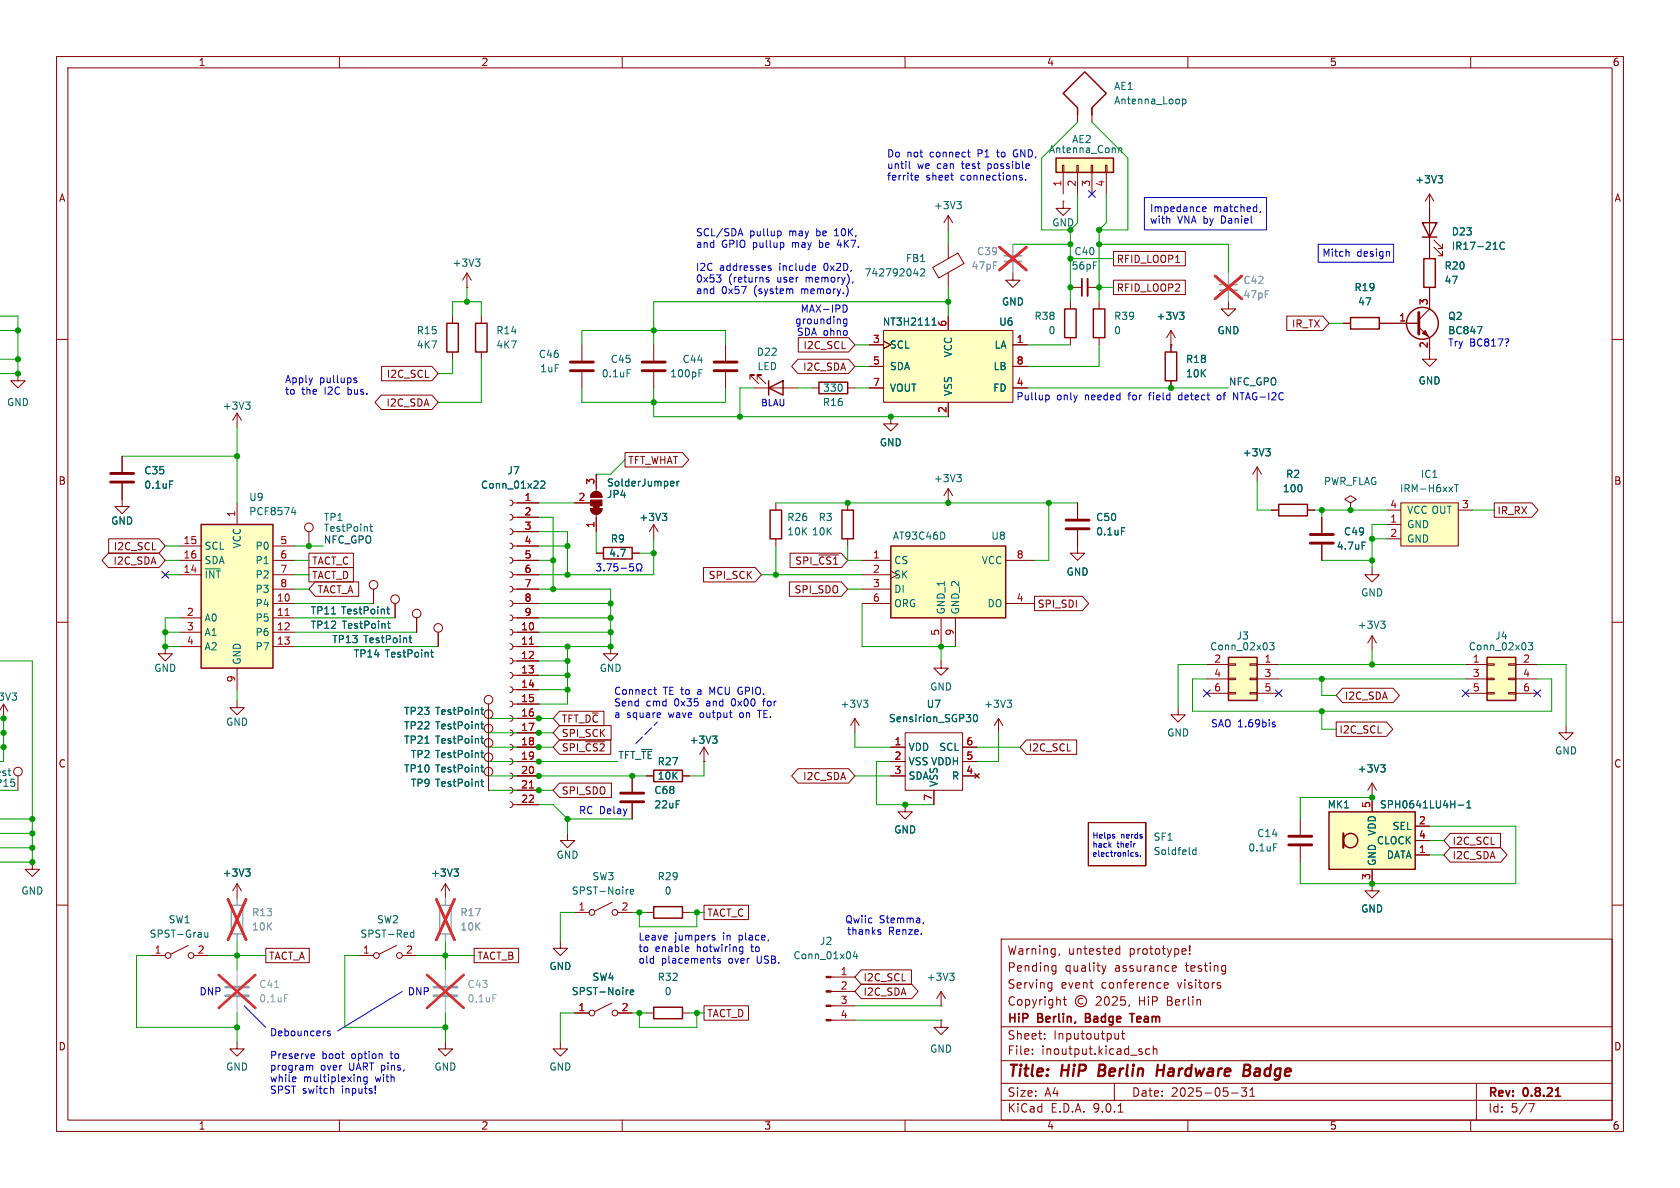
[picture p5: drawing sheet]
<svg xmlns="http://www.w3.org/2000/svg" width="297mm" height="210mm" viewBox="0 0 297 210" stroke-linecap="round" stroke-linejoin="round" font-family="sans-serif">
<defs><g id="words">
<g font-size="2.8" fill="#840000">
<text x="178" y="190.9">Title:</text>
<text x="187.7" y="190.9">HiP</text>
<text x="195" y="190.9">Berlin</text>
<text x="206.1" y="190.9">Hardware</text>
<text x="222.2" y="190.9">Badge</text>
</g>
<g font-size="2.1" fill="#840000">
<text x="178" y="172">Pending</text>
<text x="178" y="169">Warning,</text>
<text x="188.2" y="172">quality</text>
<text x="188.8" y="169">untested</text>
<text x="197.1" y="172">assurance</text>
<text x="199.7" y="169">prototype!</text>
<text x="209.8" y="172">testing</text>
<text x="178" y="178">Copyright</text>
<text x="178" y="175">Serving</text>
<text x="187.5" y="175">event</text>
<text x="194.7" y="175">conference</text>
<text x="201.5" y="178">HiP</text>
<text x="206.6" y="178">Berlin</text>
<text x="208.3" y="175">visitors</text>
<text x="178" y="184">Sheet:</text>
<text x="178" y="181.2">HiP</text>
<text x="183.5" y="181.2">Berlin,</text>
<text x="186.2" y="184">Inputoutput</text>
<text x="192.6" y="181.2">Badge</text>
<text x="201.2" y="181.2">Team</text>
<text x="178" y="186.7">File:</text>
<text x="184.1" y="186.7">inoutput.kicad_sch</text>
<text x="178" y="196.9">KiCad</text>
<text x="178" y="194.1">Size:</text>
<text x="184.7" y="194.1">A4</text>
<text x="185.7" y="196.9">E.D.A.</text>
<text x="193.3" y="196.9">9.0.1</text>
<text x="200" y="194.1">Date:</text>
<text x="207" y="194.1">2025-05-31</text>
<text x="263" y="194.3">Rev:</text>
<text x="263" y="196.9">Id:</text>
<text x="267.1" y="196.9">5/7</text>
<text x="269.4" y="194.3">0.8.21</text>
</g>
<g font-size="1.8" fill="#840000">
<text x="35" y="11.9">1</text>
<text x="85" y="11.9">2</text>
<text x="135" y="11.9">3</text>
<text x="185" y="11.9">4</text>
<text x="235" y="11.9">5</text>
<text x="285" y="11.9">6</text>
<text x="10.3" y="35.9">A</text>
<text x="285.3" y="35.9">A</text>
<text x="197.3" y="46.7">RFID_LOOP1</text>
<text x="197.3" y="51.8">RFID_LOOP2</text>
<text x="228.3" y="58.1">IR_TX</text>
<text x="141.9" y="65.7">I2C_SDA</text>
<text x="141.9" y="61.9">I2C_SCL</text>
<text x="68.3" y="67">I2C_SCL</text>
<text x="68.2" y="72.1">I2C_SDA</text>
<text x="111" y="82.2">TFT_WHAT</text>
<text x="10.3" y="85.9">B</text>
<text x="285.3" y="85.9">B</text>
<text x="264.6" y="91.1">IR_RX</text>
<text x="20" y="100">I2C_SDA</text>
<text x="20" y="97.5">I2C_SCL</text>
<text x="55.1" y="100">TACT_C</text>
<text x="140.5" y="100">SPI_~{CS1}</text>
<text x="55.1" y="102.6">TACT_D</text>
<text x="56" y="105.1">TACT_A</text>
<text x="125.2" y="102.6">SPI_SCK</text>
<text x="140.4" y="105.1">SPI_SDO</text>
<text x="183.4" y="107.6">SPI_SDI</text>
<text x="237.6" y="123.9">I2C_SDA</text>
<text x="99.2" y="128">TFT_D~{C}</text>
<text x="99.2" y="130.5">SPI_SCK</text>
<text x="236.7" y="129.9">I2C_SCL</text>
<text x="10.3" y="135.9">C</text>
<text x="99.2" y="133">SPI_~{CS2}</text>
<text x="181.8" y="133">I2C_SCL</text>
<text x="285.3" y="135.9">C</text>
<text x="99.2" y="140.7">SPI_SDO</text>
<text x="141.9" y="138.1">I2C_SDA</text>
<text x="256.7" y="149.5">I2C_SCL</text>
<text x="256.7" y="152.1">I2C_SDA</text>
<text x="124.9" y="162.2">TACT_C</text>
<text x="47.5" y="169.9">TACT_A</text>
<text x="84.3" y="169.9">TACT_B</text>
<text x="152.6" y="173.7">I2C_SCL</text>
<text x="152.6" y="176.2">I2C_SDA</text>
<text x="10.3" y="185.9">D</text>
<text x="124.9" y="180">TACT_D</text>
<text x="285.3" y="185.9">D</text>
<text x="35" y="199.9">1</text>
<text x="85" y="199.9">2</text>
<text x="135" y="199.9">3</text>
<text x="185" y="199.9">4</text>
<text x="235" y="199.9">5</text>
<text x="285" y="199.9">6</text>
</g>
<g font-size="1.8" fill="#006464">
<text x="196.9" y="16.1">AE1</text>
<text x="196.9" y="18.6">Antenna_Loop</text>
<text x="185.3" y="27.3">Antenna_Conn</text>
<text x="189.4" y="25.5">AE2</text>
<text x="250.1" y="32.6">+3V3</text>
<text x="165" y="37.2">+3V3</text>
<text x="185.9" y="40.2">GND</text>
<text x="256.6" y="41.8">D23</text>
<text x="79.9" y="47.3">+3V3</text>
<text x="160" y="46.5">FB1</text>
<text x="189.3" y="47.9">56pF</text>
<text x="189.8" y="45.3">C40</text>
<text x="255.3" y="47.9">R20</text>
<text x="256.6" y="44.4">IR17-21C</text>
<text x="152.7" y="49.1">742792042</text>
<text x="239.4" y="51.7">R19</text>
<text x="255.3" y="50.4">47</text>
<text x="73.6" y="59.3">R15</text>
<text x="87.6" y="59.3">R14</text>
<text x="156" y="57.8">NT3H2111</text>
<text x="176.5" y="57.8">U6</text>
<text x="177" y="54.2">GND</text>
<text x="182.8" y="56.7">R38</text>
<text x="185.3" y="59.3">0</text>
<text x="196.9" y="59.3">0</text>
<text x="196.9" y="56.7">R39</text>
<text x="204.4" y="56.7">+3V3</text>
<text x="215.1" y="59.3">GND</text>
<text x="240" y="54.2">47</text>
<text x="255.9" y="56.7">Q2</text>
<text x="255.9" y="59.3">BC847</text>
<text x="73.6" y="61.8">4K7</text>
<text x="87.6" y="61.8">4K7</text>
<text x="95.2" y="63.5">C46</text>
<text x="107.9" y="64.4">C45</text>
<text x="120.6" y="64.4">C44</text>
<text x="133.7" y="63.1">D22</text>
<text x="133.8" y="65.6">LED</text>
<text x="157.2" y="61.8">SCL</text>
<text x="157.2" y="65.6">SDA</text>
<text x="168.5" y="63.3" transform="rotate(-90 168.5 63.3)">VCC</text>
<text x="175.6" y="65.6">LB</text>
<text x="175.7" y="61.8">LA</text>
<text x="209.6" y="64.4">R18</text>
<text x="1.1" y="72">GND</text>
<text x="95.4" y="66">1uF</text>
<text x="106.3" y="66.9">0.1uF</text>
<text x="118.4" y="66.9">100pF</text>
<text x="145.4" y="72">R16</text>
<text x="145.4" y="69.4">330</text>
<text x="157.2" y="69.4">VOUT</text>
<text x="168.5" y="70.1" transform="rotate(-90 168.5 70.1)">VSS</text>
<text x="175.5" y="69.4">FD</text>
<text x="209.6" y="66.9">10K</text>
<text x="250.7" y="68.2">GND</text>
<text x="39.3" y="72.6">+3V3</text>
<text x="155.4" y="79.1">GND</text>
<text x="219.6" y="80.9">+3V3</text>
<text x="25.4" y="84">C35</text>
<text x="25.4" y="86.6">0.1uF</text>
<text x="44" y="88.7">U9</text>
<text x="84.9" y="86.6">Conn_01x22</text>
<text x="89.6" y="84">J7</text>
<text x="107.2" y="88.2">JP4</text>
<text x="107.2" y="86.2">SolderJumper</text>
<text x="165" y="85.4">+3V3</text>
<text x="226.7" y="87.2">100</text>
<text x="227.3" y="84.7">R2</text>
<text x="233.9" y="86">PWR_FLAG</text>
<text x="247.4" y="87.2">IRM-H6xxT</text>
<text x="251.1" y="84.7">IC1</text>
<text x="19.6" y="92.9">GND</text>
<text x="44" y="91.3">PCF8574</text>
<text x="57.2" y="92.3">TP1</text>
<text x="112.9" y="92.3">+3V3</text>
<text x="139.1" y="92.3">R26</text>
<text x="139.1" y="94.8">10K 10K</text>
<text x="144.6" y="92.3">R3</text>
<text x="157.7" y="95.6">AT93C46D</text>
<text x="175.2" y="95.6">U8</text>
<text x="193.7" y="92.3">C50</text>
<text x="193.7" y="94.8">0.1uF</text>
<text x="237.5" y="94.8">C49</text>
<text x="248.7" y="91">VCC OUT</text>
<text x="248.7" y="93.6">GND</text>
<text x="36.1" y="97.4">SCL</text>
<text x="36.1" y="99.9">SDA</text>
<text x="42.8" y="97" transform="rotate(-90 42.8 97)">VCC</text>
<text x="45.1" y="97.4">P0</text>
<text x="45.1" y="99.9">P1</text>
<text x="107.6" y="98.7">4.7</text>
<text x="107.9" y="96.1">R9</text>
<text x="158" y="99.9">CS</text>
<text x="173.5" y="99.9">VCC</text>
<text x="188.5" y="102">GND</text>
<text x="236.2" y="97.4">4.7uF</text>
<text x="248.7" y="96.1">GND</text>
<text x="36.1" y="102.5">~{INT}</text>
<text x="45.1" y="102.5">P2</text>
<text x="45.1" y="105">P3</text>
<text x="45.1" y="107.5">P4</text>
<text x="158" y="102.5">SK</text>
<text x="158" y="105">DI</text>
<text x="158" y="107.5">ORG</text>
<text x="174.5" y="107.5">DO</text>
<text x="240.5" y="105.6">GND</text>
<text x="36.1" y="110.1">A0</text>
<text x="36.1" y="112.6">A1</text>
<text x="45.1" y="110.1">P5</text>
<text x="45.1" y="112.6">P6</text>
<text x="54.8" y="108.8">TP11 TestPoint</text>
<text x="54.8" y="111.4">TP12</text>
<text x="58.6" y="113.9">TP13</text>
<text x="60.3" y="111.4">TestPoint</text>
<text x="64.1" y="113.9">TestPoint</text>
<text x="167.2" y="108.7" transform="rotate(-90 167.2 108.7)">GND_1</text>
<text x="169.8" y="108.7" transform="rotate(-90 169.8 108.7)">GND_2</text>
<text x="218.5" y="113.3">J3</text>
<text x="239.9" y="111.4">+3V3</text>
<text x="264.2" y="113.3">J4</text>
<text x="27.2" y="119">GND</text>
<text x="36.1" y="115.2">A2</text>
<text x="42.8" y="117.6" transform="rotate(-90 42.8 117.6)">GND</text>
<text x="45.1" y="115.2">P7</text>
<text x="62.4" y="116.4">TP14</text>
<text x="67.9" y="116.4">TestPoint</text>
<text x="105.9" y="119">GND</text>
<text x="213.8" y="115.2">Conn_02x03</text>
<text x="259.6" y="115.2">Conn_02x03</text>
<text x="-1" y="124.1">3V3</text>
<text x="148.5" y="125.3">+3V3</text>
<text x="163.7" y="125.3">U7</text>
<text x="164.3" y="122.3">GND</text>
<text x="173.9" y="125.3">+3V3</text>
<text x="39.9" y="128.5">GND</text>
<text x="71.3" y="129.1">TP22</text>
<text x="71.3" y="126.6">TP23</text>
<text x="71.3" y="131.7">TP21</text>
<text x="76.8" y="129.1">TestPoint</text>
<text x="76.8" y="126.6">TestPoint</text>
<text x="76.8" y="131.7">TestPoint</text>
<text x="121.8" y="131.7">+3V3</text>
<text x="157" y="127.9">Sensirion_SGP30</text>
<text x="206.2" y="130.4">GND</text>
<text x="-.8" y="137.4">est</text>
<text x="71.3" y="136.8">TP10</text>
<text x="72.5" y="134.2">TP2 TestPoint</text>
<text x="76.8" y="136.8">TestPoint</text>
<text x="116.2" y="135.5">R27</text>
<text x="160.5" y="132.9">VDD</text>
<text x="160.5" y="135.5">VSS VDDH</text>
<text x="166" y="132.9">SCL</text>
<text x="239.9" y="136.8">+3V3</text>
<text x="274.8" y="133.6">GND</text>
<text x="-.8" y="139.3">P15</text>
<text x="72.5" y="139.3">TP9 TestPoint</text>
<text x="115.6" y="140.6">C68</text>
<text x="115.6" y="143.1">22uF</text>
<text x="116.2" y="138">10K</text>
<text x="160.5" y="138">SDA</text>
<text x="166" y="139.2" transform="rotate(-90 166 139.2)">VSS</text>
<text x="168.2" y="138">R</text>
<text x="234.6" y="143.1">MK1</text>
<text x="243.8" y="143.1">SPH0641LU4H-1</text>
<text x="158" y="147.5">GND</text>
<text x="203.8" y="148.8">SF1</text>
<text x="222.2" y="148.2">C14</text>
<text x="243.3" y="149.5">CLOCK</text>
<text x="243.4" y="147.8" transform="rotate(-90 243.4 147.8)">VDD</text>
<text x="246.1" y="146.9">SEL</text>
<text x="39.3" y="155.2">+3V3</text>
<text x="76.1" y="155.2">+3V3</text>
<text x="98.3" y="152">GND</text>
<text x="104.6" y="155.8">SW3</text>
<text x="116.2" y="155.8">R29</text>
<text x="203.8" y="151.4">Soldfeld</text>
<text x="220.6" y="150.7">0.1uF</text>
<text x="243.4" y="153.2" transform="rotate(-90 243.4 153.2)">GND</text>
<text x="245.1" y="152">DATA</text>
<text x="3.7" y="158.3">GND</text>
<text x="101" y="158.3">SPST-Noire</text>
<text x="117.4" y="158.3">0</text>
<text x="240.5" y="161.5">GND</text>
<text x="26.4" y="166">SPST-Grau</text>
<text x="29.7" y="163.4">SW1</text>
<text x="63.6" y="166">SPST-Red</text>
<text x="66.5" y="163.4">SW2</text>
<text x="144.9" y="167.2">J2</text>
<text x="97" y="171.7">GND</text>
<text x="104.6" y="173.6">SW4</text>
<text x="116.2" y="173.6">R32</text>
<text x="140.2" y="169.8">Conn_01x04</text>
<text x="163.7" y="173.6">+3V3</text>
<text x="101" y="176.1">SPST-Noire</text>
<text x="117.4" y="176.1">0</text>
<text x="39.9" y="189.5">GND</text>
<text x="76.7" y="189.5">GND</text>
<text x="97" y="189.5">GND</text>
<text x="164.3" y="186.3">GND</text>
</g>
<g font-size="1.8" fill="#0000c2">
<text x="156.7" y="28">Do</text>
<text x="160.3" y="28">not</text>
<text x="164.5" y="28">connect</text>
<text x="173.1" y="28">P1</text>
<text x="176.8" y="28">to</text>
<text x="179.8" y="28">GND,</text>
<text x="156.7" y="30.1">until</text>
<text x="156.7" y="32.1">ferrite</text>
<text x="162.2" y="30.1">we</text>
<text x="163.7" y="32.1">sheet</text>
<text x="165.8" y="30.1">can</text>
<text x="169.9" y="32.1">connections.</text>
<text x="170.3" y="30.1">test</text>
<text x="175.1" y="30.1">possible</text>
<text x="122.9" y="41.9">SCL/SDA</text>
<text x="132.5" y="41.9">pullup</text>
<text x="139.6" y="41.9">may</text>
<text x="144.6" y="41.9">be</text>
<text x="148" y="41.9">10K,</text>
<text x="203.2" y="37.7">Impedance</text>
<text x="203.2" y="39.7">with</text>
<text x="208.2" y="39.7">VNA by</text>
<text x="214.5" y="37.7">matched,</text>
<text x="216.1" y="39.7">Daniel</text>
<text x="122.9" y="43.9">and</text>
<text x="122.9" y="48">I2C</text>
<text x="127.2" y="48">addresses</text>
<text x="127.6" y="43.9">GPIO pullup</text>
<text x="137.9" y="48">include</text>
<text x="140.3" y="43.9">may</text>
<text x="145.3" y="43.9">be</text>
<text x="145.9" y="48">0x2D,</text>
<text x="148.7" y="43.9">4K7.</text>
<text x="233.7" y="45.5">Mitch</text>
<text x="239.9" y="45.5">design</text>
<text x="122.9" y="50">0x53</text>
<text x="122.9" y="52.1">and</text>
<text x="127.6" y="52.1">0x57</text>
<text x="128.8" y="50">(returns</text>
<text x="133.4" y="52.1">(system</text>
<text x="137.5" y="50">user</text>
<text x="141.9" y="52.1">memory.)</text>
<text x="142.7" y="50">memory),</text>
<text x="140.5" y="57.4">grounding</text>
<text x="140.8" y="59.4">SDA ohno</text>
<text x="141.4" y="55.4">MAX-IPD</text>
<text x="255.9" y="61.3">Try</text>
<text x="259.8" y="61.3">BC817?</text>
<text x="50.3" y="67.8">Apply</text>
<text x="50.3" y="69.9">to</text>
<text x="53.3" y="69.9">the</text>
<text x="56.5" y="67.8">pullups</text>
<text x="57.5" y="69.9">I2C</text>
<text x="61.7" y="69.9">bus.</text>
<text x="179.6" y="71">Pullup</text>
<text x="186.8" y="71">only</text>
<text x="191.9" y="71">needed</text>
<text x="199.8" y="71">for</text>
<text x="203.6" y="71">field</text>
<text x="209" y="71">detect</text>
<text x="216.1" y="71">of</text>
<text x="219.1" y="71">NTAG-I2C</text>
<text x="108.5" y="122.9">Connect</text>
<text x="108.5" y="125">Send</text>
<text x="114.2" y="125">cmd</text>
<text x="117.2" y="122.9">TE to</text>
<text x="119.3" y="125">0x35</text>
<text x="123.6" y="122.9">a</text>
<text x="125.2" y="125">and</text>
<text x="125.9" y="122.9">MCU GPIO.</text>
<text x="129.8" y="125">0x00</text>
<text x="135.6" y="125">for</text>
<text x="108.5" y="127">a</text>
<text x="110.8" y="127">square</text>
<text x="118.3" y="127">wave</text>
<text x="124" y="127">output</text>
<text x="131.2" y="127">on</text>
<text x="134.7" y="127">TE.</text>
<text x="214" y="128.7">SAO 1.69bis</text>
<text x="102.3" y="144.1">RC Delay</text>
<text x="112.8" y="166.5">Leave</text>
<text x="119.3" y="166.5">jumpers</text>
<text x="127.9" y="166.5">in</text>
<text x="130.9" y="166.5">place,</text>
<text x="149.3" y="163.4">Qwiic</text>
<text x="149.6" y="165.5">thanks</text>
<text x="155.4" y="163.4">Stemma,</text>
<text x="157" y="165.5">Renze.</text>
<text x="112.8" y="168.5">to</text>
<text x="112.8" y="170.6">old</text>
<text x="115.8" y="168.5">enable</text>
<text x="116.9" y="170.6">placements</text>
<text x="123.3" y="168.5">hotwiring</text>
<text x="128.9" y="170.6">over</text>
<text x="133.1" y="168.5">to</text>
<text x="134.1" y="170.6">USB.</text>
<text x="35.2" y="176">DNP</text>
<text x="72" y="176">DNP</text>
<text x="47.6" y="183.3">Debouncers</text>
<text x="47.6" y="187.3">Preserve</text>
<text x="47.6" y="189.3">program</text>
<text x="47.6" y="191.4">while</text>
<text x="53.6" y="191.4">multiplexing</text>
<text x="56.7" y="189.3">over</text>
<text x="56.9" y="187.3">boot</text>
<text x="61.8" y="189.3">UART pins,</text>
<text x="62.2" y="187.3">option</text>
<text x="66.5" y="191.4">with</text>
<text x="69.3" y="187.3">to</text>
<text x="47.6" y="193.4">SPST switch</text>
<text x="60.5" y="193.4">inputs!</text>
</g>
<g font-size="1.8" fill="#a90000">
<text x="187.7" y="33.1" transform="rotate(-90 187.7 33.1)">1</text>
<text x="190.2" y="33.1" transform="rotate(-90 190.2 33.1)">2</text>
<text x="192.8" y="33.1" transform="rotate(-90 192.8 33.1)">3</text>
<text x="195.3" y="33.1" transform="rotate(-90 195.3 33.1)">4</text>
<text x="167.4" y="57.9" transform="rotate(-90 167.4 57.9)">6</text>
<text x="247.3" y="56.9">1</text>
<text x="252.5" y="54" transform="rotate(-90 252.5 54)">3</text>
<text x="154.2" y="60.7">3</text>
<text x="154.2" y="64.5">5</text>
<text x="179.6" y="60.7">1</text>
<text x="179.6" y="64.5">8</text>
<text x="252.5" y="61.7" transform="rotate(-90 252.5 61.7)">2</text>
<text x="154.2" y="68.3">7</text>
<text x="179.6" y="68.3">4</text>
<text x="167.4" y="73.1" transform="rotate(-90 167.4 73.1)">2</text>
<text x="92.6" y="88.6">1</text>
<text x="102.2" y="88.6">2</text>
<text x="105.2" y="85.8" transform="rotate(-90 105.2 85.8)">3</text>
<text x="245.7" y="89.9">4</text>
<text x="258.4" y="89.9">3</text>
<text x="41.7" y="91.5" transform="rotate(-90 41.7 91.5)">1</text>
<text x="92.6" y="91.2">2</text>
<text x="92.6" y="93.7">3</text>
<text x="105.2" y="93.4" transform="rotate(-90 105.2 93.4)">1</text>
<text x="245.7" y="92.5">1</text>
<text x="245.7" y="95">2</text>
<text x="32.3" y="96.3">15</text>
<text x="32.3" y="98.8">16</text>
<text x="32.3" y="101.3">14</text>
<text x="49.5" y="96.3">5</text>
<text x="49.5" y="98.8">6</text>
<text x="49.5" y="101.3">7</text>
<text x="92.6" y="96.3">4</text>
<text x="92.6" y="98.8">5</text>
<text x="92.6" y="101.3">6</text>
<text x="154.2" y="98.8">1</text>
<text x="154.2" y="101.3">2</text>
<text x="179.6" y="98.8">8</text>
<text x="48.9" y="106.4">10</text>
<text x="49.5" y="103.9">8</text>
<text x="92.6" y="103.9">7</text>
<text x="92.6" y="106.4">8</text>
<text x="154.2" y="103.9">3</text>
<text x="154.2" y="106.4">6</text>
<text x="179.6" y="106.4">4</text>
<text x="32.9" y="109">2</text>
<text x="32.9" y="111.5">3</text>
<text x="48.9" y="109">11</text>
<text x="48.9" y="111.5">12</text>
<text x="92" y="111.5">10</text>
<text x="92.6" y="109">9</text>
<text x="166.1" y="112.5" transform="rotate(-90 166.1 112.5)">5</text>
<text x="168.7" y="112.5" transform="rotate(-90 168.7 112.5)">9</text>
<text x="32.9" y="114">4</text>
<text x="48.9" y="114">13</text>
<text x="92" y="114">11</text>
<text x="92" y="116.6">12</text>
<text x="92" y="119.1">13</text>
<text x="214.6" y="117.2">2</text>
<text x="214.6" y="119.8">4</text>
<text x="223.4" y="117.2">1</text>
<text x="223.4" y="119.8">3</text>
<text x="260.3" y="117.2">1</text>
<text x="260.3" y="119.8">3</text>
<text x="269.2" y="117.2">2</text>
<text x="269.2" y="119.8">4</text>
<text x="41.7" y="120.7" transform="rotate(-90 41.7 120.7)">9</text>
<text x="92" y="121.7">14</text>
<text x="92" y="124.2">15</text>
<text x="214.6" y="122.3">6</text>
<text x="223.4" y="122.3">5</text>
<text x="260.3" y="122.3">5</text>
<text x="269.2" y="122.3">6</text>
<text x="92" y="126.7">16</text>
<text x="92" y="129.3">17</text>
<text x="92" y="131.8">18</text>
<text x="158" y="131.8">1</text>
<text x="170.7" y="131.8">6</text>
<text x="92" y="134.4">19</text>
<text x="92" y="136.9">20</text>
<text x="158" y="134.4">2</text>
<text x="158" y="136.9">3</text>
<text x="170.7" y="134.4">5</text>
<text x="170.7" y="136.9">4</text>
<text x="92" y="139.4">21</text>
<text x="92" y="142">22</text>
<text x="164.8" y="141.7" transform="rotate(-90 164.8 141.7)">7</text>
<text x="242.3" y="142.9" transform="rotate(-90 242.3 142.9)">5</text>
<text x="250.8" y="145.8">2</text>
<text x="250.8" y="148.3">4</text>
<text x="242.3" y="155.6" transform="rotate(-90 242.3 155.6)">3</text>
<text x="250.8" y="150.9">1</text>
<text x="102.2" y="161">1</text>
<text x="109.8" y="161">2</text>
<text x="27.2" y="168.7">1</text>
<text x="34.9" y="168.7">2</text>
<text x="64.1" y="168.7">1</text>
<text x="71.7" y="168.7">2</text>
<text x="148.5" y="172.5">1</text>
<text x="102.2" y="178.8">1</text>
<text x="109.8" y="178.8">2</text>
<text x="148.5" y="175">2</text>
<text x="148.5" y="177.5">3</text>
<text x="148.5" y="180.1">4</text>
</g>
<g font-size="1.8" fill="#989898">
<text x="171.7" y="47.8">47pF</text>
<text x="172.6" y="45.3">C39</text>
<text x="219.7" y="50.4">C42</text>
<text x="219.7" y="52.9">47pF</text>
<text x="44.5" y="162.2">R13</text>
<text x="44.5" y="164.7">10K</text>
<text x="81.3" y="162.2">R17</text>
<text x="81.3" y="164.7">10K</text>
<text x="45.7" y="174.9">C41</text>
<text x="45.7" y="177.4">0,1uF</text>
<text x="82.6" y="174.9">C43</text>
<text x="82.6" y="177.4">0,1uF</text>
</g>
<g font-size="1.8" fill="#0f0f0f">
<text x="217.2" y="68.2">NFC_GPO</text>
<text x="57.2" y="94.2">TestPoint</text>
<text x="57.1" y="96.2">NFC_GPO</text>
<text x="109.2" y="134.3">TFT_~{TE}</text>
</g>
<text font-size="1.6" fill="#0000c2" x="134.4" y="71.9">BLAU</text>
<g font-size="1.4" fill="#0000c2">
<text x="193" y="148.3">Helps</text>
<text x="193" y="149.9">hack</text>
<text x="197.5" y="149.9">their</text>
<text x="198.2" y="148.3">nerds</text>
<text x="193" y="151.5">electronics.</text>
</g>
</g></defs>
<g fill="none" stroke="#840000" stroke-width=".18">
<path d="M10 10h277v190h-277zM12 12h273v186h-273zM60 10v2M110 10v2M160 10v2M210 10v2M260 10v2M188 35.6v1.2h1.2l-1.2 1.3-1.3-1.3h1.3M188 35.6h.1M10 60h2M194.3 53.3v1.3M194.3 59.7v1.3"/>
<path d="M207 58.4l-.8 1.3M207 58.4l.8 1.3M207 58.4v3.8M217.2 53.3v1.3h1.2l-1.2 1.3-1.3-1.3h1.3M285 60h2M207 61h.1M207 67.3v1.3M149.9 88.9v1.3M149.9 95.3v1.2M167.6 86.4l-.7 1.2M167.6 86.4l.8 1.2M167.6 86.4v2.5"/>
<path d="M190.5 88.9v2.8M190.5 93.7v2.8M222.2 82.6l-.7 1.2M222.2 82.6l.8 1.2M222.2 82.6v2.5M10 110h2M166.4 116.8v1.3h1.2l-1.2 1.3-1.3-1.3h1.3M285 110h2M151.1 127l-.7 1.3M151.1 127l.8 1.3M151.1 127v2.5M157.5 132.1h2.5"/>
<path d="M157.5 134.6h2.5M157.5 137.2h2.5M160 129.5h10.2v10.2h-10.2zM165.1 139.7v2.5M170.2 132.1h2.5M170.2 134.6h2.5M170.2 137.2h2.5M172.3 136.8l.8 .7M173.1 136.8l-.8 .7M176.5 127l-.7 1.3M176.5 127l.8 1.3M176.5 127v2.5"/>
<path d="M10 160h2M285 160h2M177 166h108v32h-108zM185.5 173.7l.5 .1M186 173.7v1.2l-.3 .3M186 174.6l-.5 .1M186.2 170.7l.5 .1M186.7 170.7v1.2l-.2 .2-.3 .1M186.7 171.6l-.5 .1M187.3 168.6l-.1 .3M188 176.7h.5M188.2 176.2v1.3l.3 .2"/>
<path d="M191.4 176.6a.52 .52 0 0 0-.8 .4 .52 .52 0 0 0 .8 .4M193.8 176.3l.6-.1 .2 .1 .1 .3-1 1.1h1M194.8 170.7l.4 1M195.2 171.7l-.2 .4M195.4 176.3l.2-.1a.81 .81 0 0 1 .6 .6 .81 .81 0 0 1-.3 .8l-.2 .1a.81 .81 0 0 1-.3-1.4zM195.5 170.7l-.3 1M196.7 176.3l.5-.1 .3 .1v.3l-.9 1.1h.9M197.4 168.6h.6M197.4 167.8h.6M198 167.2v1.5M198.9 176.2h-.7l-.1 .7 .2-.1h.5l.2 .3-.1 .5-.2 .1-.6-.1M199.7 177.6l-.2 .3"/>
<path d="M205.8 174.2l.7-.1v-.3l-.5-.1-.2 .2 .1 .7h.6M207.3 171.6h.6M207.3 170.8l.4-.1 .3 .4-.8 .1M209.5 167.7l.2 .4-.7 .1M209.6 168.6l-.1 .1M210.3 168.6v.1M210.3 167.2v.9M215.4 174.2l.3 .1 .1 .2-.2 .2h-.3M215.4 173.7l.3 .1M216.2 170.7l.5 .1M216.7 171.6l-.5 .1M216.7 170.7v1.2l-.3 .3"/>
<path d="M60 198v2M78.7 184.2v1.2h1.3l-1.3 1.3-1.2-1.3h1.2M110 198v2M160 198v2M177 194.5h108M177 191.5h108M177 187.5h108M177 181.5h108M182.5 186.3v.1M182.5 185.5v.1M184.7 183.6v.1M184.7 182.8v.1"/>
<path d="M197 191.5v3M197.7 196.6h.8M197.7 182.7v1M197.7 183.6l-.4 .1M198.2 182.7h.6M198.5 182.2v1.3l.3 .2M203.2 185.5l-.4-.1-.3 .3v.4l.2 .2h.5M203.9 185.5l.2-.1 .4 .1v.9M203.9 184.9v1.5M210 198v2M217.7 193.2h1.2M219.5 192.3h.9l-.5 .6 .4 .1v.7l-.2 .1h-.4l-.2-.1"/>
<path d="M221 193.8h.8M221 192.7l.4-.4v1.5M260 198v2M261 191.5v6.5M270.2 195.1h1l-.6 1.5"/>
<circle cx="191.1" cy="177" r="1"/>
</g>
<path d="M191.9 179.9h.5M192.4 179.2h-.5v1.5h.6M199.7 179.2h.9M200.1 179.2v1.5M275 193.8h.8" fill="none" stroke="#840000" stroke-width=".3"/>
<path d="M194.4 188.2l-.2 2h.7M204.6 189.2h1.1M204.7 188.2l-.3 2M219.9 189.2h.7M220 188.2h.7a.49 .49 0 0 1 .3 .5 .49 .49 0 0 1-.4 .5l.2 .1a.58 .58 0 0 1-.3 .9h-.7z" fill="none" stroke="#840000" stroke-width=".4"/>
<path d="M208.5 55.2h.8l-.4 .5M209.1 55.7l.2 .2v.3l-.2 .3M223.8 79.3h.7l-.4 .5M224.3 79.8l.2 .2v.3l-.2 .3M169.2 83.9h.7l-.4 .5M169.7 84.4l.2 .2v.3l-.2 .3M198.3 93.3h.6M152.6 123.8h.8l-.4 .5M153.2 124.3l.2 .2v.3l-.2 .2M172.3 126.4l.1-.1a.68 .68 0 0 1 .4 .6 .68 .68 0 0 1-.4 .7 .84 .84 0 0 1-.1-1.2zM178 123.8h.8l-.4 .5M178.6 124.3l.2 .2v.3l-.2 .2" fill="none" stroke="#006464" stroke-width=".18"/>
<path d="M215.6 50.3h3.1" fill="none" stroke="#a1a1a1" stroke-width=".3"/>
<path d="M215.6 51.3h3.1" fill="none" stroke="#a1a1a1" stroke-width=".33"/>
<path d="M217.2 48.3v2M217.2 51.3v2M78.7 171.5v2.7M78.7 176.3v2.8" fill="none" stroke="#a1a1a1" stroke-width=".18"/>
<path d="M214.8 48.8l4.7 4M219.5 48.8l-4.7 4M75.5 172.3l6.5 5.9M82 172.3l-6.5 5.9" fill="none" stroke="#e12e31" stroke-width=".46"/>
<path d="M193.3 54.6h2v5.1h-2zM206 62.2h2v5.1h-2zM148.8 90.2h2.1v5.1h-2.1z" fill="none" stroke="#840000" stroke-width=".25"/>
<path d="M188.5 93.5h4M188.5 91.9h4" fill="none" stroke="#840000" stroke-width=".51"/>
<path d="M76.7 174.5h4.1M76.7 176h4.1" fill="none" stroke="#a1a1a1" stroke-width=".51"/>
<path d="M87.1 175.8h.6" fill="none" stroke="#989898" stroke-width=".18"/>
<path d="M156.2 58.4h22.9v12.7h-22.9z" fill="#ffffc2"/>
<g fill="none" stroke="#840000" stroke-width=".18">
<path d="M156.2 58.4h22.9v12.7h-22.9zM167.6 55.9v2.5M189.2 53.3v1.3M189.2 59.7v1.3M153.7 61h2.5M153.7 64.8h2.5M153.7 68.6h2.5M156.2 60.3l1.3 .7-1.3 .6M167.6 71.1v2.6M179.1 61h2.5M179.1 64.8h2.5M179.1 68.6h2.5"/>
<path d="M101.6 88.9h2.8M104.4 89.9h2a1.02 1.02 0 0 1-1 1 1.02 1.02 0 0 1-1-1zM104.7 87.2a1.02 1.02 0 0 1 1.1-.3 1.02 1.02 0 0 1 .6 1h-2zM105.4 83.8v3.1M105.4 90.9v3.1M105.4 97.8h1.3M111.8 97.8h1.2M137.2 88.9v1.3M137.2 95.3v1.2M242.6 112.4l-.8 1.3M242.6 112.4l.7 1.3M242.6 112.4v2.5"/>
<path d="M114.3 137.2h1.3M120.6 137.2h1.3M124.5 134.6h.1M124.5 132.1l-.8 1.3M124.5 132.1l.7 1.3M124.5 132.1v2.5M78.7 156.2l-.7 1.3M78.7 156.2l.8 1.3M78.7 156.2v2.6M99.1 184.2v1.2h1.2l-1.2 1.3-1.3-1.3h1.3"/>
</g>
<path d="M164.8 57.5h.7M164.8 56.6l.3-.4v1.3M118.7 85.1h.4l.1 .3-.7 .1M119.1 85.9h-.4M119.7 85.1v.8M120.1 85.1l-.4 .2M244.1 109.8h.8l-.5 .5M244.6 110.3l.3 .2v.3l-.3 .3M126 130.1h.8l-.5 .5M126.5 130.6l.3 .2v.3l-.3 .3M80.3 153.6h.7l-.4 .5M80.8 154.1l.2 .2v.3l-.2 .3" fill="none" stroke="#006464" stroke-width=".18"/>
<path d="M188.2 54.6h2v5.1h-2zM106.7 96.8h5.1v2h-5.1zM136.1 90.2h2.1v5.1h-2.1zM115.6 136.1h5v2.1h-5z" fill="none" stroke="#840000" stroke-width=".25"/>
<g fill="#840000" stroke="#840000" stroke-width=".18">
<path d="M104.9 89.4h1v.5h-1z"/>
<path d="M104.4 89.9h2a1.02 1.02 0 0 1-1 1 1.02 1.02 0 0 1-1-1z"/>
<path d="M104.4 88.4h2v1h-2z"/>
<path d="M104.7 87.2a1.02 1.02 0 0 1 1.1-.3 1.02 1.02 0 0 1 .6 1h-2z"/>
</g>
<path d="M39.9 174.5h4M39.9 176h4" fill="none" stroke="#a1a1a1" stroke-width=".51"/>
<path d="M41.9 171.5v2.7M41.9 176.3v2.8" fill="none" stroke="#a1a1a1" stroke-width=".18"/>
<path d="M48.6 174.6h.7M50.3 175.8h.6" fill="none" stroke="#989898" stroke-width=".18"/>
<path d="M38.7 172.3l6.4 5.9M45.1 172.3l-6.4 5.9" fill="none" stroke="#e12e31" stroke-width=".46"/>
<path d="M247.6 88.9h10.2v7.6h-10.2z" fill="#ffffc2"/>
<path d="M224.8 90.2h1.3M231.1 90.2h1.3M238.8 88.9l1-.6-1-.7-1.1 .7 1.1 .6v1.3M238.8 90.2h.1M245.1 90.2h2.5M245.1 92.7h2.5M245.1 95.3h2.5M247.6 88.9h10.2v7.6h-10.2zM257.8 90.2h2.5M41.9 156.2l-.8 1.3M41.9 156.2l.8 1.3M41.9 156.2v2.6" fill="none" stroke="#840000" stroke-width=".18"/>
<path d="M257.1 85.7h.7M257.5 85.7v1.2M43.4 153.6h.8l-.4 .5M44 154.1l.2 .2v.3l-.2 .3" fill="none" stroke="#006464" stroke-width=".18"/>
<path d="M40.9 160h2v5.1h-2z" fill="none" stroke="#a1a1a1" stroke-width=".25"/>
<path d="M41.9 158.8v1.2M41.9 165.1v1.3" fill="none" stroke="#a1a1a1" stroke-width=".18"/>
<path d="M40.3 159l3.2 7.1M43.5 159l-3.2 7.1" fill="none" stroke="#e12e31" stroke-width=".46"/>
<path d="M226.1 89.2h5v2h-5z" fill="none" stroke="#840000" stroke-width=".25"/>
<path d="M262.9 116.2h5.1v7.6h-5.1z" fill="#ffffc2"/>
<path d="M262.9 116.2h5.1v7.6h-5.1z" fill="none" stroke="#840000" stroke-width=".25"/>
<g fill="none" stroke="#840000" stroke-width=".18">
<path d="M189.2 50.8h2.1M192.3 50.8h2M3.2 66v1.3h1.2l-1.2 1.3-1.3-1.3h1.3M21.6 85.5v4h1.3l-1.3 1.3-1.3-1.3h1.3M21.6 80.6v2.8M259.1 117.5h3.8M262.9 117.3h1.3v.3h-1.3zM262.9 119.9h1.3v.2h-1.3zM266.7 117.3h1.3v.3h-1.3zM266.7 119.9h1.3v.2h-1.3zM268 117.5h3.8M242.6 138.4l-.8 1.3"/>
<path d="M242.6 138.4l.7 1.3M242.6 138.4v2.6M259.1 120h3.8M259.1 122.6h3.8M262.9 122.4h1.3v.3h-1.3zM266.7 122.4h1.3v.3h-1.3zM268 120h3.8M268 122.6h3.8M242.6 156.2v1.3h1.2l-1.2 1.3-1.3-1.3h1.3M26.7 168.9h2.5M33.3 167.1l-3.1 1.6M34.3 168.9h2.5"/>
<path d="M63.5 168.9h2.5M70.1 167.1l-3 1.6M71.1 168.9h2.6M41.9 184.2v1.2h1.3l-1.3 1.3-1.3-1.3h1.3"/>
<circle cx="29.7" cy="168.9" r=".51"/>
<circle cx="33.8" cy="168.9" r=".51"/>
<circle cx="66.5" cy="168.9" r=".51"/>
<circle cx="70.6" cy="168.9" r=".51"/>
</g>
<path d="M30 85h.6M270.2 113.6h.8l-.5 .5 .4 .1v.6l-.2 .1-.5-.1M244.1 135.2h.8l-.5 .5M244.6 135.7l.3 .2v.3l-.3 .3M36.2 164.8l.1 .8 .3 .1 .1-.1M36.7 164.8v.9M72.5 165.4l.3 .3 .3-.1M73.1 164.4v1.3M73.1 164.9l-.3-.1-.3 .3" fill="none" stroke="#006464" stroke-width=".18"/>
<path d="M19.6 83.7h4M19.6 85.2h4" fill="none" stroke="#840000" stroke-width=".51"/>
<path d="M191.3 49.3v3" fill="none" stroke="#840000" stroke-width=".3"/>
<path d="M192.3 49.3v3" fill="none" stroke="#840000" stroke-width=".33"/>
<path d="M234.9 143.5h15.3v10.2h-15.3z" fill="#ffffc2"/>
<g fill="none" stroke="#840000" stroke-width=".25">
<path d="M234.9 143.5h15.3v10.2h-15.3z"/>
<circle cx="238.8" cy="148.6" r="1.27"/>
</g>
<path d="M237.5 147.3v2.6" fill="none" stroke="#840000" stroke-width=".38"/>
<g fill="none" stroke="#840000" stroke-width=".18">
<path d="M167.6 38.1l-.7 1.3M167.6 38.1l.8 1.3M167.6 38.1v2.5M.6 124.5l-.7 1.1M.6 124.5l.8 1.2M.6 124.5v2.5M3.2 137.2v2.5M86.4 127v2.5M86.4 132.1v2.5M86.4 137.2v2.5M276.9 128.3v1.2h1.2l-1.2 1.3-1.3-1.3h1.3M5.7 152.4v1.3h1.3l-1.3 1.2-1.3-1.2h1.3"/>
<path d="M108.2 159.5l-3 1.5M242.6 141v2.5M242.6 153.7v2.5M250.2 146.1h2.5M250.2 148.6h2.5M250.2 151.1h2.5M101.6 161.3h2.5M109.2 161.3h2.6"/>
<circle cx="3.2" cy="136.4" r=".76"/>
<circle cx="86.4" cy="126.2" r=".76"/>
<circle cx="86.4" cy="131.3" r=".76"/>
<circle cx="86.4" cy="136.4" r=".76"/>
<circle cx="104.6" cy="161.3" r=".51"/>
<circle cx="108.7" cy="161.3" r=".51"/>
</g>
<g fill="none" stroke="#006464" stroke-width=".18">
<path d="M169.2 35.6h.7l-.4 .5M169.7 36.1l.2 .3v.3l-.2 .2M2.1 122.5h.8l-.4 .5M2.7 123l.2 .2v.3l-.2 .3M85 133.1h.5M85 138.2h.5M85 128h.5M85.2 127.6v1.1l.3 .1M85.2 132.7v1l.3 .2M85.2 137.7v1.1l.3 .2M110.9 157.2h.2M111.4 157.6l.6-.1v-.2l-.4-.1-.2 .2 .1 .6h.5"/>
<path d="M257.8 142.3h1M259.3 142.8h.7M259.3 141.9l.4-.4v1.3"/>
</g>
<path d="M157.5 96.5h20.3v12.7h-20.3z" fill="#ffffc2"/>
<path d="M79 57.2h2v5h-2zM157.5 96.5h20.3v12.7h-20.3zM115.6 160.3h5v2h-5z" fill="none" stroke="#840000" stroke-width=".25"/>
<g fill="none" stroke="#840000" stroke-width=".18">
<path d="M80 55.9v1.3M41.9 73l-.8 1.3M41.9 73l.8 1.3M41.9 73v2.6M80 62.2v1.3M152.4 99.1h5.1M177.8 99.1h5.1M190.5 96.5v1.3h1.3l-1.3 1.3-1.3-1.3h1.3M233.7 91.4v2.8M233.7 96.3v2.8M152.4 101.6h5.1M152.4 104.1h5.1"/>
<path d="M152.4 106.7h5.1M166.4 109.2v5.1M168.9 109.2v5.1M177.8 106.7h5.1M242.6 100.3v1.3h1.2l-1.2 1.3-1.3-1.3h1.3M86.4 124.5v2.5M86.4 134.6v2.6M111.8 137.2v2.8M100.3 147.3v1.3h1.3l-1.3 1.3-1.2-1.3h1.2M111.8 142v2.8M99.1 166.4v1.2h1.2l-1.2 1.3-1.3-1.3h1.3M101.6 179.1h2.5"/>
<path d="M108.2 177.3l-3 1.5M109.2 179.1h2.6M114.3 161.3h1.3M120.6 161.3h1.3"/>
<circle cx="86.4" cy="123.7" r=".76"/>
<circle cx="86.4" cy="133.9" r=".76"/>
<circle cx="104.6" cy="179.1" r=".51"/>
<circle cx="108.7" cy="179.1" r=".51"/>
</g>
<path d="M43.4 71.1h.8l-.4 .4M44 71.5l.2 .3v.3l-.2 .2M167 94.4v.6M240.8 95.8h.6M85 125.5h.5M85 135.6h.5M85.2 125v1.1l.3 .2M85.2 135.2v1.1l.3 .2M110.9 175h.2M111.4 175.4l.6-.1v-.2l-.4-.1-.2 .2 .1 .6h.5" fill="none" stroke="#006464" stroke-width=".18"/>
<path d="M77.7 160h2.1v5.1h-2.1z" fill="none" stroke="#a1a1a1" stroke-width=".25"/>
<path d="M78.7 158.8v1.2M78.7 165.1v1.3" fill="none" stroke="#a1a1a1" stroke-width=".18"/>
<path d="M77.1 159l3.2 7.1M80.3 159l-3.2 7.1" fill="none" stroke="#e12e31" stroke-width=".46"/>
<path d="M231.6 94.5h4.1M231.6 96h4.1M109.7 140.2h4.1M109.7 141.7h4.1" fill="none" stroke="#840000" stroke-width=".51"/>
<path d="M217.2 116.2h5v7.6h-5z" fill="#ffffc2"/>
<g fill="none" stroke="#840000" stroke-width=".25">
<path d="M190.5 20.3v-1.2l-2.5-2.6 3.8-3.8 3.8 3.8-2.6 2.6v1.2M251.5 39.4h2.5l-1.3 2.5zM238.8 56.1h5v2.1h-5zM251.5 41.9h2.5M251.7 45.7h2v5.1h-2zM217.2 116.2h5v7.6h-5zM115.6 178.1h5v2h-5z"/>
<circle cx="251.5" cy="57.1" r="2.82"/>
</g>
<g fill="none" stroke="#840000" stroke-width=".18">
<path d="M190.5 19.1v2.5M193 19.1v2.5M252.7 34.3v11.4M252.7 34.3l-.7 1.3M252.7 34.3l.8 1.3M82.5 50.8h.1M82.5 48.3l-.7 1.2M82.5 48.3l.8 1.2M82.5 48.3v2.5M179.1 48.3v1.2h1.2l-1.2 1.3-1.3-1.3h1.3M237.5 57.2h1.3M243.8 57.2h7"/>
<path d="M250.8 57.8l1.9 1.9v3.8h1.3l-1.3 1.3-1.2-1.3h1.2M252.7 50.8v3.8l-1.9 1.9M253.5 43.7l1.5 1.5v-.7v.7h-.7M253.5 42.4l1.5 1.5v-.7v.7h-.7M128.3 61v2.8M128.3 65.8v2.8M54.6 94v2.5M90.2 88.4l.3 .1 .2 .4-.2 .4-.3 .1M90.2 90.9l.3 .2 .2 .3-.2 .4-.3 .1M90.2 93.5l.3 .1 .2 .4-.2 .3-.3 .2M90.2 96l.3 .2 .2 .3-.2 .4-.3 .1M90.2 98.6l.3 .1 .2 .4-.2 .3-.3 .2"/>
<path d="M90.7 88.9h4.5M90.7 91.4h4.5M90.7 94h4.5M90.7 96.5h4.5M90.7 99.1h4.5M66 104.1v2.6M69.8 106.7v2.5M73.7 109.2v2.6M77.5 111.8v2.5M90.2 101.1l.3 .1 .2 .4-.2 .4-.3 .1M90.2 103.6l.3 .2 .2 .3-.2 .4-.3 .1M90.2 106.2l.3 .1 .2 .4-.2 .3-.3 .2"/>
<path d="M90.2 108.7l.3 .2 .2 .3-.2 .4-.3 .1M90.2 111.3l.3 .1 .2 .4-.2 .3-.3 .2M90.2 113.8l.3 .1 .2 .4-.2 .4-.3 .1M90.2 116.3l.3 .2 .2 .3-.2 .4-.3 .1M90.2 118.9l.3 .1 .2 .4-.2 .3-.3 .2M90.7 101.6h4.5M90.7 104.1h4.5M90.7 106.7h4.5M90.7 109.2h4.5M90.7 111.8h4.5M90.7 114.3h4.5M90.7 116.8h4.5"/>
<path d="M90.7 119.4h4.5M213.4 117.5h3.8M217.2 117.3h1.2v.3h-1.2zM217.2 119.9h1.2v.2h-1.2zM221 117.3h1.2v.3h-1.2zM221 119.9h1.2v.2h-1.2zM222.2 117.5h3.9M86.4 129.5v2.6M90.2 121.4l.3 .2 .2 .3-.2 .4-.3 .1M90.2 124l.3 .1 .2 .4-.2 .3-.3 .2M90.2 126.5l.3 .1 .2 .4-.2 .4-.3 .1M90.2 129l.3 .2 .2 .3-.2 .4-.3 .1"/>
<path d="M90.2 131.6l.3 .1 .2 .4-.2 .3-.3 .2M90.2 134.1l.3 .2 .2 .3-.2 .4-.3 .1M90.2 136.7l.3 .1 .2 .4-.2 .3-.3 .2M90.2 139.2l.3 .1 .2 .4-.2 .4-.3 .1M90.7 121.9h4.5M90.7 124.5h4.5M90.7 127h4.5M90.7 129.5h4.5M90.7 132.1h4.5M90.7 134.6h4.5M90.7 137.2h4.5M90.7 139.7h4.5"/>
<path d="M208.3 125.1v1.3h1.2l-1.2 1.2-1.3-1.2h1.3M213.4 120h3.8M213.4 122.6h3.8M217.2 122.4h1.2v.3h-1.2zM221 122.4h1.2v.3h-1.2zM222.2 120h3.9M222.2 122.6h3.9M90.2 141.7l.3 .2 .2 .3-.2 .4-.3 .1M90.7 142.2h4.5M160 142.2v1.3h1.3l-1.3 1.3-1.3-1.3h1.3M192.4 145.4h10.2zM192.4 145.4v7.6z"/>
<path d="M192.4 153h10.2zM202.6 145.4v7.6zM229.9 144.8v2.8M229.9 149.6v2.8M114.3 179.1h1.3M120.6 179.1h1.3M146.9 172.7h4.2M146.9 175.3h4.2M146.9 177.8h4.2M166.4 177.8h.1M166.4 175.3l-.8 1.2M166.4 175.3l.7 1.2"/>
<path d="M166.4 175.3v2.5M146.9 180.3h4.2M166.4 180.3v1.3h1.2l-1.2 1.3-1.3-1.3h1.3M166.4 180.3h.1"/>
<circle cx="54.6" cy="93.2" r=".76"/>
<circle cx="66" cy="103.4" r=".76"/>
<circle cx="69.8" cy="105.9" r=".76"/>
<circle cx="73.7" cy="108.5" r=".76"/>
<circle cx="77.5" cy="111" r=".76"/>
<circle cx="86.4" cy="128.8" r=".76"/>
</g>
<g fill="none" stroke="#006464" stroke-width=".18">
<path d="M209.1 17.5v1.3M209.1 17.6l.3-.1 .3 .3-.2 .5h-.4M254.2 31.1h.8l-.4 .4M254.8 31.5l.2 .3v.3l-.2 .2M84.1 45.8h.7l-.4 .5M84.6 46.3l.2 .2v.3l-.2 .3M261.2 57.7h.8l-.5 1.3M264 44.1h.7M266 42.9a.6 .6 0 0 0-.9 .5 .6 .6 0 0 0 .6 .7l.3-.1M123.6 66h.4M123.6 65.3h.6M65.4 93.1h.4"/>
<path d="M65.5 92.7v1l.3 .2M95.6 85.2l.5-.2 .2 .4-.7 .9h.7M68.4 107.7h.5M68.5 110.2h.5M68.6 107.3v1l.3 .2M68.7 109.8v1.1l.3 .2M72.3 112.8h.5M72.5 112.3v1.1l.3 .2M76.1 115.3h.5M76.3 114.9v1.1l.3 .1M224.5 113.6h.7l-.4 .5 .4 .1v.6l-.2 .1-.5-.1M75.1 131.4h.7"/>
<path d="M85 130.5h.5M85.2 130.1v1.1l.3 .2M211.4 149.8v1.3M211.4 150.3l-.3-.1-.3 .3 .2 .5h.4M225.2 149.2h.6M151.2 168.2l-.3 .9h.7M151.5 168.6v.9M167.9 172h.8l-.5 .5M168.4 172.5l.3 .3v.3l-.3 .2"/>
</g>
<path d="M250.8 55.2v3.9M126.2 64h4.1M126.2 65.5h4.1M227.8 149.4h4.1M227.8 147.8h4.1" fill="none" stroke="#840000" stroke-width=".51"/>
<g fill="#840000" stroke="#840000" stroke-width=".18">
<path d="M146 172.6h.9v.2h-.9z"/>
<path d="M146 175.1h.9v.3h-.9z"/>
<path d="M146 177.7h.9v.2h-.9z"/>
<path d="M146 180.2h.9v.3h-.9z"/>
<path d="M251.5 58.9l.5-.5 .5 1z"/>
</g>
<path d="M93.6 113.9h.7M93.6 139.3h.7" fill="none" stroke="#a90000" stroke-width=".18"/>
<path d="M186.7 27.9h10.1v2.6h-10.1z" fill="#ffffc2"/>
<path d="M186.7 27.9h10.1v2.6h-10.1z" fill="none" stroke="#840000" stroke-width=".25"/>
<path d="M187.8 29.2h.3v1.3h-.3zM188 30.5v3.8M190.4 29.2h.2v1.3h-.2zM190.5 30.5v3.8M192.9 29.2h.3v1.3h-.3zM193 30.5v3.8M195.5 29.2h.2v1.3h-.2zM195.6 30.5v3.8" fill="none" stroke="#840000" stroke-width=".18"/>
<path d="M197.8 26.1v.9M197.8 26.3l.2-.2 .3 .1v.8" fill="none" stroke="#006464" stroke-width=".18"/>
<path d="M35.6 92.7h12.7v25.4h-12.7z" fill="#ffffc2"/>
<path d="M84.1 57.2h2v5h-2zM135.9 68.6l2.5-1.3v2.6zM135.9 67.3v2.6M144.8 67.6h5.1v2h-5.1zM35.6 92.7h12.7v25.4h-12.7z" fill="none" stroke="#840000" stroke-width=".25"/>
<g fill="none" stroke="#840000" stroke-width=".18">
<path d="M252.7 36.8v2.6M85.1 55.9v1.3M141.1 59.7h8.9l1.1 1.3-1.1 1.2h-8.9zM164.9 47.3l4.4-2.6 1.1 1.9-4.4 2.5zM167.6 43.2v2.5M167.6 48.2v2.6M167.6 55.9v2.5M196.8 49.5h12.8v2.6h-12.8zM196.8 44.4h12.8v2.6h-12.8zM227.5 55.9h6.3l1.1 1.3-1.1 1.2h-6.3zM237.5 57.2h1.3M243.8 57.2h7"/>
<path d="M252.7 41.9v3.8M252.7 50.8v3.8M252.7 59.7v2.5M67.4 69.8h9l1.1 1.3-1.1 1.3h-9l-1.1-1.3zM67.5 64.8h8.9l1.1 1.2-1.1 1.3h-8.9zM85.1 62.2v1.3M102.9 61v2.8M102.9 65.8v2.8M115.6 61v2.8M115.6 65.8v2.8M132.6 67.1v-.8h.7h-.7l1.5 1.5M133.3 68.6h7.7"/>
<path d="M133.9 67.1v-.8h.7h-.7l1.5 1.5M141.1 63.5h8.9l1.1 1.3-1.1 1.2h-8.9l-1.1-1.2zM143.5 68.6h1.3M149.9 68.6h1.2M153.7 68.6h2.5M153.7 61h2.5M153.7 64.8h2.5M156.2 60.3l1.3 .7-1.3 .6M157.5 73.7v1.2h1.2l-1.2 1.3-1.3-1.3h1.3M167.6 71.1v2.6M179.1 68.6h2.5M179.1 61h2.5"/>
<path d="M179.1 64.8h2.5M207 61h.1M207 61v1.2M207 67.3v1.3M19.1 97.8h9l1.1 1.3-1.1 1.2h-9l-1.1-1.2zM19.2 95.2h8.9l1.1 1.3-1.1 1.3h-8.9zM21.6 80.6v2.8M21.6 85.5v2.8M31.7 96.5h3.9M31.7 99.1h3.9M41.9 88.9v3.8M48.3 96.5h3.8"/>
<path d="M48.3 99.1h3.8M54.6 97.8h7.9v2.5h-7.9zM91.4 96.5h3.8M91.4 99.1h3.8M91.4 88.9h3.8M91.4 91.4h3.8M91.4 94h3.8M101.6 88.9h2.5M105.4 83.8v2.6M105.4 91.4v2.6M105.4 97.8h1.3M110.5 80h10.2l1.1 1.3-1.1 1.3h-10.2z"/>
<path d="M111.8 97.8h1.2M115.6 92.7l-.8 1.3M115.6 92.7l.7 1.3M115.6 92.7v2.6M139.7 97.8h9l1.2 1.3-1.2 1.2h-9zM144.8 98.1h3.4M190.5 88.9v2.8M190.5 93.7v2.8M224.8 90.2h1.3M231.1 90.2h1.3M233.7 91.4v2.8M233.7 96.3v2.8"/>
<path d="M264.2 88.9h6.6l1.1 1.3-1.1 1.2h-6.6zM29.2 114.3v1.3h1.3l-1.3 1.2-1.3-1.2h1.3M31.7 101.6h3.9M31.7 109.2h3.9M31.7 111.8h3.9M31.7 114.3h3.9M41.9 118.1v3.8M48.3 101.6h3.8M48.3 109.2h3.8M48.3 111.8h3.8M48.3 114.3h3.8M48.3 104.1h3.8"/>
<path d="M48.3 106.7h3.8M54.6 100.3h7.9v2.6h-7.9zM55.7 102.9h7.7v2.5h-7.7l-1.1-1.3zM66 104.1v2.6M69.8 106.7v2.5M73.7 109.2v2.6M77.5 111.8v2.5M91.4 101.6h3.8M91.4 109.2h3.8M91.4 111.8h3.8M91.4 114.3h3.8M91.4 104.1h3.8"/>
<path d="M91.4 106.7h3.8M91.4 116.8h3.8M91.4 119.4h3.8M107.9 114.3v1.3h1.3l-1.3 1.2-1.2-1.2h1.2M124.4 100.3h9.1l1.1 1.3-1.1 1.3h-9.1zM139.6 102.9h9.1l1.2 1.2-1.2 1.3h-9.1zM182.9 105.4h8.5l1.1 1.3-1.1 1.3h-8.5zM41.9 123.8v1.3h1.3l-1.3 1.3-1.3-1.3h1.3M86.4 124.5v15.2M91.4 137.2h3.8M91.4 121.9h3.8M91.4 124.5h3.8"/>
<path d="M91.4 127h3.8M91.4 129.5h3.8M91.4 132.1h3.8M91.4 134.6h3.8M91.4 139.7h3.8M98.9 125.7h7.9v2.6h-7.9l-1.1-1.3zM98.9 128.3h9.1v2.5h-9.1l-1.1-1.3zM98.9 138.4h9.2v2.6h-9.2l-1.1-1.3zM98.9 130.8h9.1v2.6h-9.1l-1.1-1.3zM103.5 131.1h3.4M111.8 137.2v2.8M114.3 137.2h1.3"/>
<path d="M120.6 137.2h1.3M124.5 134.6h.1M141.1 135.9h8.9l1.1 1.3-1.1 1.2h-8.9l-1.1-1.2zM157.5 137.2h2.5M157.5 132.1h2.5M157.5 134.6h2.5M165.1 139.7v2.5M170.2 137.2h2.5M170.2 132.1h2.5M170.2 134.6h2.5M172.3 136.8l.8 .7M173.1 136.8l-.8 .7"/>
<path d="M181.5 130.8h8.8v2.6h-8.8l-1.2-1.3zM236.2 127.6h8.9l1.1 1.3-1.1 1.3h-8.9zM237.3 121.7h9l1.1 1.2-1.1 1.3h-9l-1.1-1.3zM91.4 142.2h3.8M111.8 142v2.8M242.6 141v2.5M242.6 153.7v2.5M250.2 146.1h2.5M250.2 148.6h2.5M250.2 151.1h2.5M256.4 147.3h8.9v2.6h-8.9l-1.1-1.3zM256.4 149.9h8.9l1.1 1.2-1.1 1.3h-8.9l-1.1-1.3z"/>
<path d="M47 167.6h7.7v2.6h-7.7zM83.8 167.6h7.9v2.6h-7.9zM101.6 179.1h2.5M109.2 179.1h2.6M124.5 177.8h7.8v2.5h-7.8zM124.5 160h7.8v2.6h-7.8zM152.2 171.4h8.9v2.6h-8.9l-1.1-1.3zM152.2 174h9l1.1 1.3-1.1 1.2h-9l-1.1-1.2z"/>
</g>
<path d="M50.4 108.8h.7M93.6 113.9h.7M93.6 139.3h.7" fill="none" stroke="#a90000" stroke-width=".18"/>
<g fill="none" stroke="#006464" stroke-width=".18">
<path d="M254.2 31.1h.8l-.4 .4M254.8 31.5l.2 .3v.3l-.2 .2M161.5 48.4h.8M162.1 47.9v.9M162.8 47.6l.4-.1 .3 .4-.8 .9h.8M164.8 57.5h.7M164.8 56.6l.3-.4v1.3M208.5 55.2h.8l-.4 .5M209.1 55.7l.2 .2v.3l-.2 .3M261.2 57.7h.8l-.5 1.3M264 44.1h.7M266 42.9a.6 .6 0 0 0-.9 .5 .6 .6 0 0 0 .6 .7l.3-.1"/>
<path d="M110.9 65.3h.6M223.8 79.3h.7l-.4 .5M224.3 79.8l.2 .2v.3l-.2 .3M30 85h.6M51.6 90.6h.7M52.2 90.2v.8M95.6 85.2l.5-.2 .2 .4-.7 .9h.7M117.1 90.7h.8l-.5 .5M117.6 91.2l.3 .3v.3l-.3 .2M118.7 85.1h.4l.1 .3-.7 .1M119.1 85.9h-.4M119.7 85.1v.8"/>
<path d="M120.1 85.1l-.4 .2M198.3 93.3h.6M240.8 95.8h.6M68.4 107.7h.5M68.5 110.2h.5M68.6 107.3v1l.3 .2M68.7 109.8v1.1l.3 .2M72.3 112.8h.5M72.5 112.3v1.1l.3 .2M76.1 115.3h.5M76.3 114.9v1.1l.3 .1M75.1 131.4h.7"/>
<path d="M85 125.5h.5M85 128h.5M85 138.2h.5M85 133.1h.5M85 135.6h.5M85 130.5h.5M85.2 125v1.1l.3 .2M85.2 127.6v1.1l.3 .1M85.2 130.1v1.1l.3 .2M85.2 132.7v1l.3 .2M85.2 135.2v1.1l.3 .2M85.2 137.7v1.1l.3 .2"/>
<path d="M126 130.1h.8l-.5 .5M126.5 130.6l.3 .2v.3l-.3 .3M172.3 126.4l.1-.1a.68 .68 0 0 1 .4 .6 .68 .68 0 0 1-.4 .7 .84 .84 0 0 1-.1-1.2zM244.1 135.2h.8l-.5 .5M244.6 135.7l.3 .2v.3l-.3 .3M43.4 153.6h.8l-.4 .5M44 154.1l.2 .2v.3l-.2 .3M80.3 153.6h.7l-.4 .5M80.8 154.1l.2 .2v.3l-.2 .3M257.8 142.3h1M259.3 142.8h.7M259.3 141.9l.4-.4v1.3"/>
<path d="M110.9 175h.2M111.4 175.4l.6-.1v-.2l-.4-.1-.2 .2 .1 .6h.5"/>
</g>
<path d="M100.8 64h4.1M100.8 65.5h4.1M113.5 64h4.1M113.5 65.5h4.1" fill="none" stroke="#840000" stroke-width=".51"/>
<path d="M177.5 46.2h3.1" fill="none" stroke="#a1a1a1" stroke-width=".3"/>
<path d="M177.5 45.2h3.1" fill="none" stroke="#a1a1a1" stroke-width=".33"/>
<path d="M179.1 43.2v2M179.1 46.2v2.1M217.2 48.3v2M217.2 51.3v2M41.9 158.8v1.2M78.7 158.8v1.2M41.9 165.1v1.3M78.7 165.1v1.3" fill="none" stroke="#a1a1a1" stroke-width=".18"/>
<path d="M176.7 43.7l4.7 4M181.4 43.7l-4.7 4M214.8 48.8l4.7 4M219.5 48.8l-4.7 4M40.3 159l3.2 7.1M43.5 159l-3.2 7.1M77.1 159l3.2 7.1M80.3 159l-3.2 7.1" fill="none" stroke="#e12e31" stroke-width=".46"/>
<g fill="none" stroke="#0000c2" stroke-width=".18">
<path d="M160.7 28.5v1.1l.2 .2M161.8 31.7l.2 .1h.3M161.8 31.2l.2-.2h.2l.2 .2v.1l-.6 .1M171 26.9h.5M171.3 27.7h.2M179.4 26.5l-.3 .5 .3 .7M180.3 31.4l.4 .1 .1 .2-.2 .1h-.4M181.3 31.7v.1M202.3 34.9h21.6v5.7h-21.6zM212.6 37l.6-.1v-.3h-.4l-.2 .1 .1 .6h.5M222.8 37.3l-.1 .3M127.2 49.1l.3 .2v.3l-.3 .3"/>
<path d="M127.5 48.6l-.5 .5M130.6 41.3h.6M130.9 40.4l.4 1.3M135.9 47.3l.4 .2v.1l-.1 .2h-.4M135.9 47h.4M135.9 49.1l-.3-.1-.2 .2 .1 .2 .4 .1v.3h-.5M137.6 40.8h.3l.2 .3-.1 .5-.4 .1M138.5 42.9l.1 .2-.1 .6M140 51.1l.2 .1v.7M143.8 47h.3l.1 .3-.6 .1M144.1 47.8h-.3M147.5 41.7h.8"/>
<path d="M147.6 40.7l-.1 .1M148.3 42.4l-.3 .9h.8M149.3 53.9a.68 .68 0 0 1 .5 .7 .68 .68 0 0 1-.5 .6M149.7 56.4v1.1M149.7 56.4h-.4l-.2 .2 .1 .6h.5M149.9 51v.9M150.8 49.8l-.1 .2M233 43.2h13.4v3.2h-13.4zM238.3 44.5l.2 .1v.7M245.6 44.5v.8M266.6 60v.3M62.6 67.2l.4 .1 .1 .2-.2 .1h-.4"/>
<path d="M62.6 66.9h.4M185 69.8l.4 .1 .1 .2-.1 .5-.4 .1M208.5 69.9l-.2 .2 .2 .5M215.6 69.8l-.3 .1-.1 .2v.5l.4 .1M218.1 69.4l.7 1.3M105.4 99.7h.8l-.4 .4 .4 .2v.5l-.2 .1-.6-.1M107.3 99.7h.8l-.5 1.2M109.2 99.7h-.6l-.1 .6 .2-.2 .4 .1 .1 .2v.4l-.2 .1-.5-.1M112 99.7h-.6l-.1 .6 .2-.2 .4 .1 .1 .2v.4l-.2 .1-.5-.1M106.8 100.8v.1M109.8 100.4h1M112.5 100.9h.3v-.2a.54 .54 0 0 1-.3-.7 .54 .54 0 0 1 .8-.3 .58 .58 0 0 1-.1 1v.2h.3"/>
<path d="M115.6 121.9h.5M115.8 121.5v1.1l.3 .2M116.7 126.1l.1 .2-.6 .1M133.9 125.6h.7M134.8 123.9h.5M135 123.6v1.2M225 128l.5 .2-.1 .2-.4 .1M225 127.7h.4M196.9 147.8l.2 .2-.2 .2M196.9 147.5h.1M201.1 150.8l-.2-.1-.1 .2v.1l.3 .1v.2h-.3M201.6 151.3v.1"/>
<path d="M43.2 177.8l3.8 3.8M71.1 175.3l-11.4 6.9M121.7 168.2h-.1M121.7 167.4l.1 .3-.6 .1M126.1 165.8h.3v.2l-.2 .2h-.2M126.1 165.3l.3 .1M126.9 169.5v.3l.4 .1 .1 .2-.2 .2-.4-.1M130.8 168.2h.5M131.3 167.4v1l-.2 .2h-.3M155.4 164.8h.3v.2l-.1 .2h-.3M155.4 164.3l.3 .1M163.3 163.1l-.2 .2"/>
<path d="M52.1 190.4l.2 .3-.6 .1M52.3 191.2h-.2M54.7 188.4v.1M54.7 188.5v.7M54.7 188.5l.2-.2 .3 .1 .1 .8M55.2 186.3h.3l.1 .3-.6 .1M55.5 187.1h-.3M58.4 182.3h-.3l-.2 .1v.2l.5 .1v.3h-.5M58.8 192.4l.2 .2v.7M63.4 190.4l.4 .2v.6M64.9 190.4h-.4l-.2 .2 .1 .6h.5M64.9 190.4v1l-.1 .2"/>
<path d="M66.4 193.1v.2M66.4 192v.8"/>
</g>
<path d="M112.4 131.4l3.8-3.8" fill="none" stroke="#0000c2" stroke-width=".18" stroke-dasharray="1.7 .6"/>
<g fill="none" stroke="#009600" stroke-width=".18">
<path d="M190.5 21.6l-6.4 6.3v12.7h5.1M190.5 34.3v5.1l-1.3 1.2M193 21.6l6.4 6.3v12.7h-5.1M195.6 34.3v5.1l-1.3 1.2M-.1 58.4h3.3M-.1 55.9h3.3v10.1h-3.3M80 55.9v-2.6h5.1v2.6M82.5 50.8v2.5M167.6 53.3h-52v7.7M167.6 40.6v2.6M167.6 50.8v5.1M179.1 43.2h10.1"/>
<path d="M189.2 40.6v12.7M189.2 45.7h7.6M194.3 40.6v12.7M194.3 43.2h22.9v5.1M194.3 50.8h2.5M234.9 57.2h2.6M-.1 63.5h3.3M41.9 75.6v13.3M80 63.5v2.5h-2.5M85.1 63.5v7.6h-7.6M102.9 61v-2.6h25.4v2.6M102.9 68.6v2.5h25.4v-2.5"/>
<path d="M115.6 68.6v5.1h52M133.3 68.6h-2.5v5.1M141 68.6h2.5M151.1 68.6h2.6M151.1 64.8h2.6M151.1 61h2.6M181.6 68.6h35.6M181.6 61h7.6M194.3 61v3.8h-12.7M21.6 80.6h20.3M29.2 99.1h2.5M29.2 96.5h2.5"/>
<path d="M52.1 99.1h2.5M52.1 96.5h5M95.2 94h5.1v7.6M95.2 99.1h2.6M95.2 96.5h5.1M95.2 88.9h6.4M95.2 91.4h2.6v12.7M105.4 94v3.8M110.5 81.3l-2.6 2.5h-2.5M113 97.8h2.6M115.6 95.3v6.3h-20.4M137.2 96.5v5.1"/>
<path d="M137.2 88.9h53.3M149.9 96.5v2.6h2.5M185.4 88.9v10.2h-2.5M222.2 85.1v5.1h2.6M232.4 90.2h12.7M233.7 99.1h8.9M233.7 90.2v1.2M242.6 95.3h2.5M245.1 92.7h-2.5v7.6M260.3 90.2h3.9M0 116.8h5.7v35.6h-5.8M29.2 101.6h2.5"/>
<path d="M29.2 111.8h2.5M31.7 109.2h-2.5v5.1h2.5M52.1 104.1h2.5M52.1 101.6h2.5M52.1 114.3h25.4M52.1 109.2h17.7M52.1 106.7h13.9M52.1 111.8h21.6M95.2 104.1h12.7v10.2h-12.7M95.2 109.2h12.7M95.2 106.7h12.7M95.2 111.8h12.7"/>
<path d="M95.2 116.8h5.1M95.2 119.4h5.1M100.3 114.3v10.2h-5.1M134.6 101.6h17.8M149.9 104.1h2.5M152.4 106.7v7.6h16.5M166.4 114.3v2.5M213.4 117.5h-5.1v7.6M226.1 117.5h33M242.6 114.9v2.6M271.8 117.5h5.1v10.8M-.1 127h.7v7.6h-.7"/>
<path d="M-.1 132.1h.7M-.1 129.5h.7M0 139.7h3.2M41.9 121.9v1.9M86.4 134.6h22.8M86.4 127h11.4M86.4 132.1h11.4M86.4 139.7h11.4M86.4 129.5h11.4M86.4 137.2h27.9M95.2 121.9h5.1M124.5 134.6v2.6h-2.6"/>
<path d="M151.1 129.5v2.6h6.4M151.1 137.2h6.4M157.5 134.6h-2.6v7.6h10.2M172.7 132.1h7.6M176.5 129.5v5.1h-3.8M213.4 120h-2.6v5.7h63.5v-5.7h-2.5M226.1 120h33M233.7 120v2.9h2.5M233.7 125.7v3.2h2.5M-.1 144.8h5.8M-.1 149.9h5.8M-.1 147.3h5.8"/>
<path d="M95.2 142.2h2.6l2.5 2.6M100.3 144.8v2.5M100.3 144.8h11.5M242.6 141h-12.7v3.8M252.7 146.1h15.3v10.1h-38.1v-3.8M252.7 151.1h2.6M252.7 148.6h2.6M26.7 168.9h-2.6v12.7h17.8M36.8 168.9h10.2M41.9 166.4v5.1M41.9 179.1v5.1M63.5 168.9h-2.5v12.7h17.7"/>
<path d="M73.7 168.9h10.1M78.7 166.4v5.1M78.7 179.1v5.1M101.6 179.1h-2.5v5.1M101.6 161.3h-2.5v5.1M111.8 179.1h2.5M111.8 161.3h2.5M113 161.3v2.5h10.2v-2.5M113 179.1v2.5h10.2v-2.5M121.9 179.1h2.6M121.9 161.3h2.6M151.1 177.8h15.3"/>
<path d="M151.1 180.3h15.3"/>
</g>
<path d="M192.4 33.7l1.2 1.2M193.6 33.7l-1.2 1.2M28.6 101l1.2 1.2M29.8 101l-1.2 1.2M212.8 121.9l1.2 1.3M214 121.9l-1.2 1.3M225.5 121.9l1.2 1.3M226.7 121.9l-1.2 1.3M258.5 121.9l1.2 1.3M259.7 121.9l-1.2 1.3M271.2 121.9l1.2 1.3M272.4 121.9l-1.2 1.3" fill="none" stroke="#000084" stroke-width=".18"/>
<g fill="#009600" stroke="#009600" stroke-width=".18">
<circle cx="233.7" cy="125.7" r=".46"/>
<circle cx="160" cy="142.2" r=".46"/>
<circle cx="166.4" cy="114.3" r=".46"/>
<circle cx="242.6" cy="99.1" r=".46"/>
<circle cx="194.3" cy="43.2" r=".46"/>
<circle cx="194.3" cy="40.6" r=".46"/>
<circle cx="189.2" cy="40.6" r=".46"/>
<circle cx="189.2" cy="50.8" r=".46"/>
<circle cx="194.3" cy="50.8" r=".46"/>
<circle cx="189.2" cy="45.7" r=".46"/>
<circle cx="207" cy="68.6" r=".46"/>
<circle cx="185.4" cy="88.9" r=".46"/>
<circle cx="189.2" cy="43.2" r=".46"/>
<circle cx="233.7" cy="120" r=".46"/>
<circle cx="242.6" cy="141" r=".46"/>
<circle cx="242.6" cy="156.2" r=".46"/>
<circle cx="242.6" cy="117.5" r=".46"/>
<circle cx="242.6" cy="95.3" r=".46"/>
<circle cx="238.8" cy="90.2" r=".46"/>
<circle cx="233.7" cy="90.2" r=".46"/>
<circle cx="5.7" cy="147.3" r=".46"/>
<circle cx="5.7" cy="144.8" r=".46"/>
<circle cx="5.7" cy="149.9" r=".46"/>
<circle cx=".6" cy="129.5" r=".46"/>
<circle cx=".6" cy="127" r=".46"/>
<circle cx="5.7" cy="152.4" r=".46"/>
<circle cx="100.3" cy="101.6" r=".46"/>
<circle cx="97.8" cy="104.1" r=".46"/>
<circle cx="107.9" cy="106.7" r=".46"/>
<circle cx="95.2" cy="129.5" r=".46"/>
<circle cx="95.2" cy="139.7" r=".46"/>
<circle cx="95.2" cy="134.6" r=".46"/>
<circle cx="95.2" cy="132.1" r=".46"/>
<circle cx="95.2" cy="137.2" r=".46"/>
<circle cx="95.2" cy="127" r=".46"/>
<circle cx="111.8" cy="137.2" r=".46"/>
<circle cx="100.3" cy="119.4" r=".46"/>
<circle cx="107.9" cy="109.2" r=".46"/>
<circle cx="115.6" cy="71.1" r=".46"/>
<circle cx="167.6" cy="53.3" r=".46"/>
<circle cx="130.8" cy="73.7" r=".46"/>
<circle cx="115.6" cy="58.4" r=".46"/>
<circle cx="113" cy="161.3" r=".46"/>
<circle cx="123.2" cy="179.1" r=".46"/>
<circle cx="123.2" cy="161.3" r=".46"/>
<circle cx="82.5" cy="53.3" r=".46"/>
<circle cx="115.6" cy="97.8" r=".46"/>
<circle cx="97.8" cy="99.1" r=".46"/>
<circle cx="100.3" cy="96.5" r=".46"/>
<circle cx="137.2" cy="101.6" r=".46"/>
<circle cx="167.6" cy="88.9" r=".46"/>
<circle cx="157.5" cy="73.7" r=".46"/>
<circle cx="149.9" cy="88.9" r=".46"/>
<circle cx="3.2" cy="58.4" r=".46"/>
<circle cx=".6" cy="132.1" r=".46"/>
<circle cx="3.2" cy="63.5" r=".46"/>
<circle cx="3.2" cy="66" r=".46"/>
<circle cx="29.2" cy="111.8" r=".46"/>
<circle cx="41.9" cy="80.6" r=".46"/>
<circle cx="41.9" cy="181.6" r=".46"/>
<circle cx="41.9" cy="168.9" r=".46"/>
<circle cx="107.9" cy="111.8" r=".46"/>
<circle cx="100.3" cy="114.3" r=".46"/>
<circle cx="107.9" cy="114.3" r=".46"/>
<circle cx="100.3" cy="116.8" r=".46"/>
<circle cx="100.3" cy="121.9" r=".46"/>
<circle cx="78.7" cy="181.6" r=".46"/>
<circle cx="100.3" cy="144.8" r=".46"/>
<circle cx="113" cy="179.1" r=".46"/>
<circle cx="78.7" cy="168.9" r=".46"/>
<circle cx="54.6" cy="96.5" r=".46"/>
<circle cx="29.2" cy="114.3" r=".46"/>
</g>
<use href="#words"/>
</svg>
